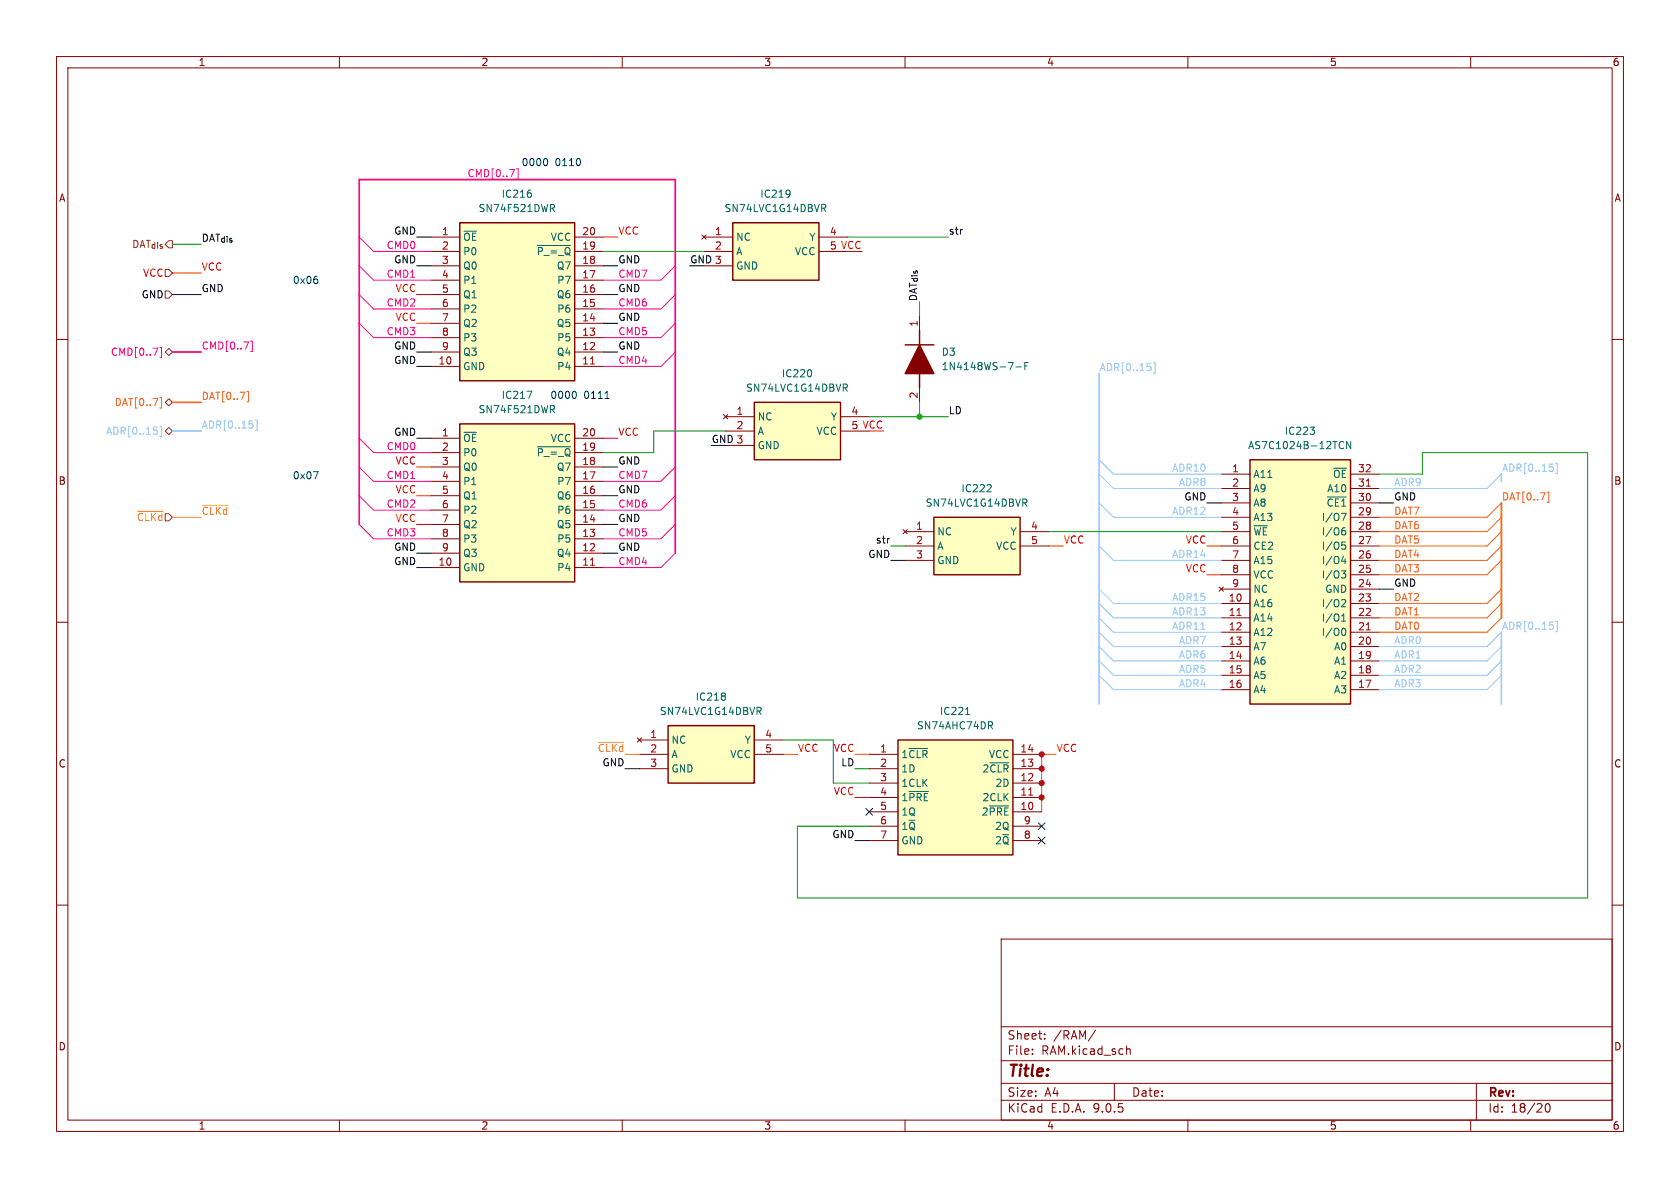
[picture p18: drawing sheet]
<svg xmlns="http://www.w3.org/2000/svg" width="297mm" height="210mm" viewBox="0 0 297 210" stroke-linecap="round" stroke-linejoin="round" font-family="sans-serif">
<defs><g id="words">
<text font-size="2.8" fill="#840000" x="178" y="190.9">Title:</text>
<g font-size="2.1" fill="#840000">
<text x="178" y="184">Sheet:</text>
<text x="186.2" y="184">/RAM/</text>
<text x="178" y="186.7">File:</text>
<text x="184.1" y="186.7">RAM.kicad_sch</text>
<text x="178" y="196.9">KiCad</text>
<text x="178" y="194.1">Size:</text>
<text x="184.7" y="194.1">A4</text>
<text x="185.7" y="196.9">E.D.A.</text>
<text x="193.3" y="196.9">9.0.5</text>
<text x="200" y="194.1">Date:</text>
<text x="263" y="194.3">Rev:</text>
<text x="263" y="196.9">Id:</text>
<text x="267.1" y="196.9">18/20</text>
</g>
<g font-size="1.8" fill="#840000">
<text x="35" y="11.9">1</text>
<text x="85" y="11.9">2</text>
<text x="135" y="11.9">3</text>
<text x="185" y="11.9">4</text>
<text x="235" y="11.9">5</text>
<text x="285" y="11.9">6</text>
<text x="10.3" y="35.9">A</text>
<text x="285.3" y="35.9">A</text>
<text x="10.3" y="85.9">B</text>
<text x="285.3" y="85.9">B</text>
<text x="10.3" y="135.9">C</text>
<text x="285.3" y="135.9">C</text>
<text x="10.3" y="185.9">D</text>
<text x="285.3" y="185.9">D</text>
<text x="35" y="199.9">1</text>
<text x="85" y="199.9">2</text>
<text x="135" y="199.9">3</text>
<text x="185" y="199.9">4</text>
<text x="235" y="199.9">5</text>
<text x="285" y="199.9">6</text>
</g>
<g font-size="1.8" fill="#0000c2">
<text x="92.1" y="29.6">0000</text>
<text x="98.1" y="29.6">0110</text>
<text x="51.7" y="50.4">0x06</text>
<text x="97.2" y="70.7">0000</text>
<text x="103.2" y="70.7">0111</text>
<text x="51.7" y="84.9">0x07</text>
</g>
<g font-size="1.8" fill="#ff0093">
<text x="82.5" y="31.4">CMD[0..7]</text>
<text x="68.3" y="44.1">CMD0</text>
<text x="68.3" y="49.2">CMD1</text>
<text x="109.2" y="49.2">CMD7</text>
<text x="68.3" y="54.3">CMD2</text>
<text x="68.3" y="59.3">CMD3</text>
<text x="109.2" y="54.3">CMD6</text>
<text x="109.2" y="59.3">CMD5</text>
<text x="19.5" y="63.1">CMD[0..7]</text>
<text x="35.6" y="61.9">CMD[0..7]</text>
<text x="109.2" y="64.4">CMD4</text>
<text x="68.3" y="79.7">CMD0</text>
<text x="68.3" y="89.8">CMD2</text>
<text x="68.3" y="84.7">CMD1</text>
<text x="109.2" y="89.8">CMD6</text>
<text x="109.2" y="84.7">CMD7</text>
<text x="68.3" y="94.9">CMD3</text>
<text x="109.2" y="94.9">CMD5</text>
<text x="109.2" y="100">CMD4</text>
</g>
<g font-size="1.8" fill="#006464">
<text x="88.6" y="35.2">IC216</text>
<text x="134.3" y="35.2">IC219</text>
<text x="84.5" y="37.7">SN74F521DWR</text>
<text x="128" y="37.7">SN74LVC1G14DBVR</text>
<text x="81.8" y="42.8">~{OE}</text>
<text x="81.8" y="45.3">P0</text>
<text x="81.8" y="47.9">Q0</text>
<text x="94.8" y="45.3">~{P_=_Q}</text>
<text x="97.3" y="42.8">VCC</text>
<text x="98.3" y="47.9">Q7</text>
<text x="130" y="42.8">NC</text>
<text x="130" y="45.3">A</text>
<text x="130" y="47.9">GND</text>
<text x="140.4" y="45.3">VCC</text>
<text x="143" y="42.8">Y</text>
<text x="81.8" y="50.4">P1</text>
<text x="81.8" y="52.9">Q1</text>
<text x="98.3" y="52.9">Q6</text>
<text x="98.4" y="50.4">P7</text>
<text x="81.8" y="55.5">P2</text>
<text x="81.8" y="58">Q2</text>
<text x="98.3" y="58">Q5</text>
<text x="98.4" y="55.5">P6</text>
<text x="81.8" y="60.6">P3</text>
<text x="81.8" y="63.1">Q3</text>
<text x="81.8" y="65.6">GND</text>
<text x="98.3" y="63.1">Q4</text>
<text x="98.4" y="60.6">P5</text>
<text x="98.4" y="65.6">P4</text>
<text x="166.4" y="63.1">D3</text>
<text x="166.4" y="65.6">1N4148WS-7-F</text>
<text x="88.6" y="70.7">IC217</text>
<text x="131.8" y="69.4">SN74LVC1G14DBVR</text>
<text x="138.1" y="66.9">IC220</text>
<text x="84.5" y="73.3">SN74F521DWR</text>
<text x="133.9" y="74.5">NC</text>
<text x="133.9" y="77.1">A</text>
<text x="144.3" y="77.1">VCC</text>
<text x="146.8" y="74.5">Y</text>
<text x="227" y="77.1">IC223</text>
<text x="81.8" y="78.3">~{OE}</text>
<text x="81.8" y="80.9">P0</text>
<text x="81.8" y="83.4">Q0</text>
<text x="94.8" y="80.9">~{P_=_Q}</text>
<text x="97.3" y="78.3">VCC</text>
<text x="98.3" y="83.4">Q7</text>
<text x="133.9" y="79.6">GND</text>
<text x="220.5" y="79.6">AS7C1024B-12TCN</text>
<text x="81.8" y="86">P1</text>
<text x="81.8" y="88.5">Q1</text>
<text x="98.3" y="88.5">Q6</text>
<text x="98.4" y="86">P7</text>
<text x="163.5" y="89.8">SN74LVC1G14DBVR</text>
<text x="169.9" y="87.2">IC222</text>
<text x="221.5" y="84.7">A11</text>
<text x="221.5" y="87.2">A9</text>
<text x="221.5" y="89.8">A8</text>
<text x="234.4" y="89.8">~{CE1}</text>
<text x="234.5" y="87.2">A10</text>
<text x="235.6" y="84.7">~{OE}</text>
<text x="81.8" y="91">P2</text>
<text x="81.8" y="93.6">Q2</text>
<text x="98.3" y="93.6">Q5</text>
<text x="98.4" y="91">P6</text>
<text x="165.6" y="94.8">NC</text>
<text x="178.5" y="94.8">Y</text>
<text x="221.5" y="92.3">A13</text>
<text x="221.5" y="94.8">~{WE}</text>
<text x="233.6" y="92.3">I/O7</text>
<text x="233.6" y="94.8">I/O6</text>
<text x="81.8" y="96.1">P3</text>
<text x="81.8" y="98.7">Q3</text>
<text x="81.8" y="101.2">GND</text>
<text x="98.3" y="98.7">Q4</text>
<text x="98.4" y="96.1">P5</text>
<text x="98.4" y="101.2">P4</text>
<text x="165.6" y="97.4">A</text>
<text x="165.6" y="99.9">GND</text>
<text x="176" y="97.4">VCC</text>
<text x="221.5" y="97.4">CE2</text>
<text x="221.5" y="99.9">A15</text>
<text x="233.6" y="97.4">I/O5</text>
<text x="233.6" y="99.9">I/O4</text>
<text x="221.5" y="102.5">VCC</text>
<text x="221.5" y="105">NC</text>
<text x="221.5" y="107.5">A16</text>
<text x="233.6" y="102.5">I/O3</text>
<text x="233.6" y="107.5">I/O2</text>
<text x="234.2" y="105">GND</text>
<text x="221.5" y="110.1">A14</text>
<text x="221.5" y="112.6">A12</text>
<text x="233.6" y="110.1">I/O1</text>
<text x="233.6" y="112.6">I/O0</text>
<text x="221.5" y="115.2">A7</text>
<text x="221.5" y="117.7">A6</text>
<text x="235.8" y="115.2">A0</text>
<text x="235.8" y="117.7">A1</text>
<text x="122.9" y="124.1">IC218</text>
<text x="221.5" y="120.2">A5</text>
<text x="221.5" y="122.8">A4</text>
<text x="235.8" y="120.2">A2</text>
<text x="235.8" y="122.8">A3</text>
<text x="116.6" y="126.6">SN74LVC1G14DBVR</text>
<text x="118.6" y="131.7">NC</text>
<text x="131.6" y="131.7">Y</text>
<text x="162" y="129.1">SN74AHC74DR</text>
<text x="166.1" y="126.6">IC221</text>
<text x="118.6" y="134.2">A</text>
<text x="118.6" y="136.8">GND</text>
<text x="129" y="134.2">VCC</text>
<text x="159.3" y="134.2">1~{CLR}</text>
<text x="159.3" y="136.8">1D</text>
<text x="173.6" y="136.8">2~{CLR}</text>
<text x="174.7" y="134.2">VCC</text>
<text x="159.3" y="139.3">1CLK</text>
<text x="159.3" y="141.8">1~{PRE}</text>
<text x="173.6" y="141.8">2CLK</text>
<text x="175.9" y="139.3">2D</text>
<text x="159.3" y="144.4">1Q</text>
<text x="159.3" y="146.9">1~{Q}</text>
<text x="159.3" y="149.5">GND</text>
<text x="173.5" y="144.4">2~{PRE}</text>
<text x="175.8" y="146.9">2Q</text>
<text x="175.8" y="149.5">2~{Q}</text>
</g>
<g font-size="1.8">
<text x="69.6" y="41.6">GND</text>
<text x="69.6" y="46.6">GND</text>
<text x="109.2" y="46.6">GND</text>
<text x="121.9" y="46.6">GND 3</text>
<text x="24.9" y="52.9">GND</text>
<text x="35.6" y="51.7">GND</text>
<text x="109.2" y="51.7">GND</text>
<text x="109.2" y="56.8">GND</text>
<text x="69.6" y="61.9">GND</text>
<text x="69.6" y="64.4">GND</text>
<text x="109.2" y="61.9">GND</text>
<text x="69.6" y="77.1">GND</text>
<text x="109.2" y="82.2">GND</text>
<text x="125.7" y="78.4">GND 3</text>
<text x="109.2" y="87.3">GND</text>
<text x="209.3" y="88.6">GND</text>
<text x="246.4" y="88.6">GND</text>
<text x="109.2" y="92.4">GND</text>
<text x="69.6" y="100">GND</text>
<text x="69.6" y="97.4">GND</text>
<text x="109.2" y="97.4">GND</text>
<text x="153.4" y="98.7">GND</text>
<text x="246.4" y="103.8">GND</text>
<text x="106.4" y="135.5">GND</text>
<text x="147.1" y="148.2">GND</text>
</g>
<g font-size="1.8" fill="#a90000">
<text x="78" y="41.7">1</text>
<text x="102.8" y="41.7">20</text>
<text x="126.3" y="41.7">1</text>
<text x="146.6" y="41.7">4</text>
<text x="78" y="44.2">2</text>
<text x="78" y="46.7">3</text>
<text x="102.8" y="44.2">19</text>
<text x="102.8" y="46.7">18</text>
<text x="126.3" y="44.2">2</text>
<text x="78" y="49.3">4</text>
<text x="78" y="51.8">5</text>
<text x="102.8" y="49.3">17</text>
<text x="102.8" y="51.8">16</text>
<text x="78" y="54.4">6</text>
<text x="78" y="56.9">7</text>
<text x="78" y="59.4">8</text>
<text x="102.8" y="54.4">15</text>
<text x="102.8" y="56.9">14</text>
<text x="102.8" y="59.4">13</text>
<text x="162.3" y="57.9" transform="rotate(-90 162.3 57.9)">1</text>
<text x="77.4" y="64.5">10</text>
<text x="78" y="62">9</text>
<text x="102.8" y="62">12</text>
<text x="102.8" y="64.5">11</text>
<text x="162.3" y="70.6" transform="rotate(-90 162.3 70.6)">2</text>
<text x="78" y="77.2">1</text>
<text x="102.8" y="77.2">20</text>
<text x="130.1" y="73.4">1</text>
<text x="130.1" y="75.9">2</text>
<text x="150.4" y="73.4">4</text>
<text x="78" y="79.8">2</text>
<text x="78" y="82.3">3</text>
<text x="102.8" y="79.8">19</text>
<text x="102.8" y="82.3">18</text>
<text x="217.7" y="83.6">1</text>
<text x="240" y="83.6">32</text>
<text x="78" y="84.8">4</text>
<text x="78" y="87.4">5</text>
<text x="78" y="89.9">6</text>
<text x="102.8" y="84.8">17</text>
<text x="102.8" y="87.4">16</text>
<text x="102.8" y="89.9">15</text>
<text x="217.7" y="86.1">2</text>
<text x="217.7" y="88.6">3</text>
<text x="240" y="86.1">31</text>
<text x="240" y="88.6">30</text>
<text x="78" y="92.5">7</text>
<text x="78" y="95">8</text>
<text x="102.8" y="92.5">14</text>
<text x="102.8" y="95">13</text>
<text x="161.9" y="93.7">1</text>
<text x="182.2" y="93.7">4</text>
<text x="217.7" y="91.2">4</text>
<text x="217.7" y="93.7">5</text>
<text x="240" y="91.2">29</text>
<text x="240" y="93.7">28</text>
<text x="77.4" y="100.1">10</text>
<text x="78" y="97.5">9</text>
<text x="102.8" y="97.5">12</text>
<text x="102.8" y="100.1">11</text>
<text x="161.9" y="96.3">2</text>
<text x="161.9" y="98.8">3</text>
<text x="182.2" y="96.3">5</text>
<text x="217.7" y="96.3">6</text>
<text x="217.7" y="98.8">7</text>
<text x="217.7" y="101.3">8</text>
<text x="240" y="96.3">27</text>
<text x="240" y="98.8">26</text>
<text x="240" y="101.3">25</text>
<text x="217.1" y="106.4">10</text>
<text x="217.7" y="103.9">9</text>
<text x="240" y="103.9">24</text>
<text x="240" y="106.4">23</text>
<text x="217.1" y="109">11</text>
<text x="217.1" y="111.5">12</text>
<text x="240" y="109">22</text>
<text x="240" y="111.5">21</text>
<text x="217.1" y="114">13</text>
<text x="217.1" y="116.6">14</text>
<text x="217.1" y="119.1">15</text>
<text x="240" y="114">20</text>
<text x="240" y="116.6">19</text>
<text x="240" y="119.1">18</text>
<text x="217.1" y="121.7">16</text>
<text x="240" y="121.7">17</text>
<text x="114.9" y="130.6">1</text>
<text x="135.2" y="130.6">4</text>
<text x="114.9" y="133.1">2</text>
<text x="114.9" y="135.6">3</text>
<text x="135.2" y="133.1">5</text>
<text x="155.5" y="133.1">1</text>
<text x="155.5" y="135.6">2</text>
<text x="180.3" y="133.1">14</text>
<text x="180.3" y="135.6">13</text>
<text x="155.5" y="138.2">3</text>
<text x="155.5" y="140.7">4</text>
<text x="155.5" y="143.3">5</text>
<text x="180.3" y="138.2">12</text>
<text x="180.3" y="140.7">11</text>
<text x="180.3" y="143.3">10</text>
<text x="155.5" y="145.8">6</text>
<text x="155.5" y="148.3">7</text>
<text x="180.9" y="145.8">9</text>
<text x="180.9" y="148.3">8</text>
</g>
<g font-size="1.8" fill="#ff0007">
<text x="109.2" y="41.6">VCC</text>
<text x="35.6" y="47.9">VCC</text>
<text x="146.6" y="44.2">5 VCC</text>
<text x="25.2" y="49.1">VCC</text>
<text x="69.8" y="51.7">VCC</text>
<text x="69.8" y="56.8">VCC</text>
<text x="109.2" y="77.1">VCC</text>
<text x="150.4" y="75.9">5 VCC</text>
<text x="69.8" y="82.2">VCC</text>
<text x="69.8" y="87.3">VCC</text>
<text x="69.8" y="92.4">VCC</text>
<text x="188" y="96.2">VCC</text>
<text x="209.5" y="96.2">VCC</text>
<text x="209.5" y="101.3">VCC</text>
<text x="141" y="133">VCC</text>
<text x="147.3" y="133">VCC</text>
<text x="186.7" y="133">VCC</text>
<text x="147.3" y="140.6">VCC</text>
</g>
<g font-size="1.8" fill="#0f0f0f">
<text x="167.6" y="41.6">str</text>
<text x="35.6" y="42.8">DAT_{dis}</text>
<text x="162.2" y="53.3" transform="rotate(-90 162.2 53.3)">DAT_{dis}</text>
<text x="167.6" y="73.3">LD</text>
<text x="154.7" y="96.2">str</text>
<text x="148.6" y="135.5">LD</text>
</g>
<g font-size="1.8" fill="#725600">
<text x="23.2" y="44">DAT_{dis}</text>
<text x="24.1" y="92.3">~{CLKd}</text>
</g>
<g font-size="1.8" fill="#8fc5ff">
<text x="194.3" y="65.7">ADR[0..15]</text>
<text x="18.7" y="77.1">ADR[0..15]</text>
<text x="35.6" y="75.9">ADR[0..15]</text>
<text x="207.1" y="83.5">ADR10</text>
<text x="265.4" y="83.5">ADR[0..15]</text>
<text x="208.3" y="86">ADR8</text>
<text x="246.4" y="86">ADR9</text>
<text x="207.1" y="91.1">ADR12</text>
<text x="207.1" y="98.7">ADR14</text>
<text x="207.1" y="106.3">ADR15</text>
<text x="207.1" y="108.9">ADR13</text>
<text x="207.1" y="111.4">ADR11</text>
<text x="208.3" y="114">ADR7</text>
<text x="246.4" y="114">ADR0</text>
<text x="265.4" y="111.4">ADR[0..15]</text>
<text x="208.3" y="116.5">ADR6</text>
<text x="208.3" y="119">ADR5</text>
<text x="246.4" y="119">ADR2</text>
<text x="246.4" y="116.5">ADR1</text>
<text x="208.3" y="121.6">ADR4</text>
<text x="246.4" y="121.6">ADR3</text>
</g>
<g font-size="1.8" fill="#ff6400">
<text x="20.2" y="72">DAT[0..7]</text>
<text x="35.6" y="70.8">DAT[0..7]</text>
<text x="265.4" y="88.6">DAT[0..7]</text>
<text x="246.4" y="93.6">DAT6</text>
<text x="246.4" y="91.1">DAT7</text>
<text x="246.4" y="96.2">DAT5</text>
<text x="246.4" y="101.3">DAT3</text>
<text x="246.4" y="98.7">DAT4</text>
<text x="246.4" y="106.3">DAT2</text>
<text x="246.4" y="111.4">DAT0</text>
<text x="246.4" y="108.9">DAT1</text>
</g>
<g font-size="1.8" fill="#ffba00">
<text x="35.6" y="91.1">~{CLKd}</text>
<text x="105.6" y="133">~{CLKd}</text>
</g>
</g></defs>
<g fill="none" stroke="#840000" stroke-width=".18">
<path d="M10 10h277v190h-277zM12 12h273v186h-273zM60 10v2M110 10v2M160 10v2M210 10v2M260 10v2M10 60h2M285 60h2M10 110h2M285 110h2M10 160h2"/>
<path d="M177 166h108v32h-108zM285 160h2M60 198v2M110 198v2M160 198v2M177 194.5h108M177 191.5h108M177 187.5h108M177 181.5h108M182.5 186.3v.1M182.5 185.5v.1M184.7 183.6v.1"/>
<path d="M184.7 182.8v.1M193.7 182.1l-1.3 2M197 191.5v3M199.2 185.5l.2-.1 .3 .1 .1 .9M210 198v2M260 198v2M261 191.5v6.5M273.3 195.2l.2-.1a.81 .81 0 0 1 .6 .6 .81 .81 0 0 1-.3 .8l-.1 .1a.81 .81 0 0 1-.4-1.4z"/>
</g>
<path d="M221 81.3h17.8v43.2h-17.8z" fill="#ffffc2"/>
<path d="M221 81.3h17.8v43.2h-17.8z" fill="none" stroke="#840000" stroke-width=".25"/>
<g fill="none" stroke="#840000" stroke-width=".18">
<path d="M215.9 83.8h5.1M215.9 86.4h5.1M215.9 88.9h5.1M215.9 91.4h5.1M215.9 94h5.1M215.9 96.5h5.1M215.9 99.1h5.1M238.8 83.8h5M238.8 86.4h5M238.8 88.9h5M238.8 91.4h5M238.8 94h5"/>
<path d="M238.8 96.5h5M238.8 99.1h5M215.5 103.8l.8 .7M215.9 101.6h5.1M215.9 104.1h5.1M215.9 106.7h5.1M215.9 109.2h5.1M215.9 111.8h5.1M215.9 114.3h5.1M215.9 116.8h5.1M215.9 119.4h5.1M216.3 103.8l-.8 .7"/>
<path d="M238.8 101.6h5M238.8 104.1h5M238.8 106.7h5M238.8 109.2h5M238.8 111.8h5M238.8 114.3h5M238.8 116.8h5M238.8 119.4h5M215.9 121.9h5.1M238.8 121.9h5"/>
</g>
<path d="M241.5 85.9h.8M218.7 108.8h.7M241.5 111.3h.8" fill="none" stroke="#a90000" stroke-width=".18"/>
<g fill="none" stroke="#006464" stroke-width=".18">
<path d="M231.6 75.5h.8l-.4 .5M232.3 76.1l.1 .1-.1 .5M236.9 79.1l.3 .2 .3-.1M237.5 78.2l-.3-.2-.3 .2M238.8 78v1.3l-.7-1.3v1.3M234.7 87.9h3.3M237.1 90.7h.9l-.6 1.3M237.2 95.8h.6M237.4 96.3h.3l.2 .3-.1 .4-.4 .1M237.4 93.8h.3l.2 .2-.1 .4-.4 .2M237.5 98.3l-.3 .9h.8M237.8 93.3l-.4 .1"/>
<path d="M237.8 98.8v.8M237.1 100.9h.8l-.4 .5 .3 .1 .1 .4-.2 .3h-.4M237.2 109.8h.7M237.2 108.9l.3-.4v1.3M237.4 106l.4 .1 .1 .3-.8 .9h.8M237.4 111.1h.1a.68 .68 0 0 1 .4 .6 .68 .68 0 0 1-.4 .6h-.1"/>
</g>
<path d="M158.7 130.8h20.4v20.3h-20.4z" fill="#ffffc2"/>
<path d="M158.7 130.8h20.4v20.3h-20.4z" fill="none" stroke="#840000" stroke-width=".25"/>
<g fill="none" stroke="#840000" stroke-width=".18">
<path d="M153.7 133.4h5M153.7 135.9h5M153.7 138.4h5M179.1 133.4h5M179.1 135.9h5M179.1 138.4h5M153.7 141h5M153.7 143.5h5M153.7 146.1h5M153.7 148.6h5M179.1 141h5M179.1 143.5h5"/>
<path d="M179.1 146.1h5M179.1 148.6h5"/>
</g>
<path d="M160.7 132.3h3.3M160.7 139.9h3.4M170.7 126.3h.7M170.9 125.2l.2-.2v1.3M175 134.8h3.3M175 128.2l.5 .6M175.2 127.6l.3 .2-.1 .3-.2 .1M174.9 142.5h3.4" fill="none" stroke="#006464" stroke-width=".18"/>
<path d="M181.9 140.6h.7" fill="none" stroke="#a90000" stroke-width=".18"/>
<path d="M81.3 74.9h20.3v28h-20.3z" fill="#ffffc2"/>
<path d="M81.3 74.9h20.3v28h-20.3z" fill="none" stroke="#840000" stroke-width=".25"/>
<g fill="none" stroke="#840000" stroke-width=".18">
<path d="M76.2 77.5h5.1M101.6 77.5h5.1M76.2 80h5.1M76.2 82.6h5.1M76.2 85.1h5.1M76.2 87.6h5.1M76.2 90.2h5.1M76.2 92.7h5.1M76.2 95.3h5.1M76.2 97.8h5.1M101.6 80h5.1M101.6 82.6h5.1"/>
<path d="M101.6 85.1h5.1M101.6 87.6h5.1M101.6 90.2h5.1M101.6 92.7h5.1M101.6 95.3h5.1M101.6 97.8h5.1M76.2 100.3h5.1M101.6 100.3h5.1"/>
</g>
<path d="M93.2 69.2h.8l-.5 1.2M95 79h5.9M97.3 71.7h.5l.2 .2-.1 .4-.6 .1M97.6 72.4l.4 .6" fill="none" stroke="#006464" stroke-width=".18"/>
<path d="M104.4 99.9h.7" fill="none" stroke="#a90000" stroke-width=".18"/>
<path d="M81.3 39.4h20.3v27.9h-20.3z" fill="#ffffc2"/>
<path d="M81.3 39.4h20.3v27.9h-20.3z" fill="none" stroke="#840000" stroke-width=".25"/>
<g fill="none" stroke="#840000" stroke-width=".18">
<path d="M76.2 41.9h5.1M76.2 44.5h5.1M76.2 47h5.1M76.2 49.5h5.1M76.2 52.1h5.1M76.2 54.6h5.1M76.2 57.2h5.1M76.2 59.7h5.1M101.6 41.9h5.1M101.6 44.5h5.1M101.6 47h5.1M101.6 49.5h5.1"/>
<path d="M101.6 52.1h5.1M101.6 54.6h5.1M101.6 57.2h5.1M101.6 59.7h5.1M76.2 62.2h5.1M76.2 64.8h5.1M101.6 62.2h5.1M101.6 64.8h5.1"/>
</g>
<path d="M93.8 34.1l.1 .2-.1 .5M97.3 36.1h.5l.2 .3-.1 .3-.6 .1M97.6 36.8l.4 .6M95 43.4h5.9" fill="none" stroke="#006464" stroke-width=".18"/>
<path d="M104.4 64.4h.7" fill="none" stroke="#a90000" stroke-width=".18"/>
<path d="M133.3 71.1h15.3v10.2h-15.3z" fill="#ffffc2"/>
<path d="M133.3 71.1h15.3v10.2h-15.3z" fill="none" stroke="#840000" stroke-width=".25"/>
<path d="M127.9 73.3l.8 .7M128.3 73.7h5M128.3 76.2h5M128.3 78.7h5M128.7 73.3l-.8 .7M148.6 73.7h5.1M148.6 76.2h5.1" fill="none" stroke="#840000" stroke-width=".18"/>
<path d="M143.4 65.5l.1 .3-.1 .7M149.1 67.9h.5l.2 .2-.1 .4-.6 .1M149.4 68.6l.4 .6" fill="none" stroke="#006464" stroke-width=".18"/>
<path d="M118.1 128.3h15.2v10.1h-15.2z" fill="#ffffc2"/>
<path d="M118.1 128.3h15.2v10.1h-15.2z" fill="none" stroke="#840000" stroke-width=".25"/>
<path d="M112.6 130.4l.8 .8M113 130.8h5.1M113 133.4h5.1M113 135.9h5.1M113.4 130.4l-.8 .8M133.3 130.8h5.1M133.3 133.4h5.1" fill="none" stroke="#840000" stroke-width=".18"/>
<path d="M128.1 122.6l.1 .1-.1 .3M128.1 123.1l.1 .2-.1 .4M133.8 125h.5l.3 .3-.2 .3-.6 .1M134.1 125.7l.5 .6" fill="none" stroke="#006464" stroke-width=".18"/>
<path d="M129.5 39.4h15.3v10.1h-15.3z" fill="#ffffc2"/>
<path d="M129.5 39.4h15.3v10.1h-15.3zM162.6 58.4v2.6M160 61h5.1M162.6 66v2.6" fill="none" stroke="#840000" stroke-width=".25"/>
<path d="M124.1 41.5l.7 .8M124.5 41.9h5M124.5 44.5h5M124.5 47h5M124.8 41.5l-.7 .8M144.8 41.9h5.1M144.8 44.5h5.1M162.6 55.9v2.5M162.6 68.6v2.5" fill="none" stroke="#840000" stroke-width=".18"/>
<path d="M139.5 33.7h.1a1.07 1.07 0 0 1-.1 1M139.7 34.1l-.2 .2M145.3 36.1h.4l.3 .3-.1 .3-.6 .1M145.6 36.8l.4 .6M179.6 64.9h1M181.2 64.7h.4M181.8 64.1h-.6v1.2" fill="none" stroke="#006464" stroke-width=".18"/>
<path d="M162.6 61l2.5 5h-5.1z" fill="#840000" stroke="#840000" stroke-width=".25"/>
<path d="M165.1 91.4h15.2v10.2h-15.2z" fill="#ffffc2"/>
<path d="M165.1 91.4h15.2v10.2h-15.2z" fill="none" stroke="#840000" stroke-width=".25"/>
<path d="M159.6 93.6l.8 .8M160 94h5.1M160 96.5h5.1M160 99.1h5.1M160.4 93.6l-.8 .8M180.3 94h5.1M180.3 96.5h5.1" fill="none" stroke="#840000" stroke-width=".18"/>
<path d="M175.1 85.7l.1 .2v.3l-.8 .7h.8M180.8 88.2h.5l.2 .3-.1 .3-.6 .1M181.1 88.9l.4 .6" fill="none" stroke="#006464" stroke-width=".18"/>
<path d="M24.3 90.4h4.5M30.5 91.4h5.1M35.8 89.3h4.5M105.8 131.2h4.5M110.5 133.4h2.5" fill="none" stroke="#ffba00" stroke-width=".18"/>
<path d="M29.2 47.6h.6l.7 .7-.7 .6h-.6zM29.2 51.4h.6l.7 .7-.7 .6h-.6zM29.2 76.2l.6-.6 .7 .6-.7 .6zM29.2 71.1l.6-.6 .7 .6-.7 .7zM29.2 62.2l.6-.6 .7 .6-.7 .7z" fill="none" stroke="#725600" stroke-width=".18"/>
<g fill="none" stroke="#8fc5ff" stroke-width=".18">
<path d="M27.8 76.1v.6M28.3 75.4h.3v1.8h-.3M44.7 75v.6M45.2 74.3h.3v1.8h-.3M203.4 64.9v.5M203.9 64.1h.3v1.9h-.3M194.3 83.8l2.5 2.6h19.1M194.3 81.3l2.5 2.5h19.1M194.3 88.9l2.5 2.5h19.1M194.3 96.5l2.5 2.6h19.1M265.4 83.8l-2.5 2.6h-19.1M274.5 82.6v.6"/>
<path d="M275 81.9h.3v1.8h-.3M194.3 119.4l2.5 2.5h19.1M194.3 116.8l2.5 2.6h19.1M194.3 111.8l2.5 2.5h19.1M194.3 114.3l2.5 2.5h19.1M194.3 109.2l2.5 2.6h19.1M194.3 106.7l2.5 2.5h19.1M194.3 104.1l2.5 2.6h19.1M265.4 119.4l-2.5 2.5h-19.1M265.4 116.8l-2.5 2.6h-19.1M265.4 111.8l-2.5 2.5h-19.1M265.4 114.3l-2.5 2.5h-19.1"/>
<path d="M274.5 110.6v.5M275 109.9h.3v1.8h-.3"/>
</g>
<path d="M28.3 70.3h.3v1.8h-.3M43.6 69.2h.3v1.8h-.3M265.4 91.4l-2.5 2.6h-19.1M265.4 99.1l-2.5 2.5h-19.1M265.4 96.5l-2.5 2.6h-19.1M265.4 94l-2.5 2.5h-19.1M265.4 88.9l-2.5 2.5h-19.1M273.5 87h.3v1.8h-.3M265.4 109.2l-2.5 2.6h-19.1M265.4 106.7l-2.5 2.5h-19.1M265.4 104.1l-2.5 2.6h-19.1" fill="none" stroke="#ff6400" stroke-width=".18"/>
<g fill="none" stroke="#ff0093" stroke-width=".18">
<path d="M91.3 29.8h.3v1.9h-.3M63.5 57.2l2.5 2.5h10.2M63.5 41.9l2.5 2.6h10.2M63.5 47l2.5 2.5h10.2M63.5 52.1l2.5 2.5h10.2M119.4 57.2l-2.6 2.5h-10.1M119.4 47l-2.6 2.5h-10.1M119.4 52.1l-2.6 2.5h-10.1M28.3 61.4h.3v1.8h-.3M44.3 60.3h.3v1.8h-.3M63.5 77.5l2.5 2.5h10.2M119.4 62.2l-2.6 2.6h-10.1"/>
<path d="M63.5 92.7l2.5 2.6h10.2M63.5 87.6l2.5 2.6h10.2M63.5 82.6l2.5 2.5h10.2M119.4 92.7l-2.6 2.6h-10.1M119.4 87.6l-2.6 2.6h-10.1M119.4 97.8l-2.6 2.5h-10.1M119.4 82.6l-2.6 2.5h-10.1"/>
</g>
<path d="M30.5 62.2h5.1M63.5 92.7v-60.9h55.9v66" fill="none" stroke="#ff0093" stroke-width=".3"/>
<path d="M30.5 76.2h5.1M194.3 66v58.5M265.4 83.8v1.3M265.4 111.8v12.7" fill="none" stroke="#8fc5ff" stroke-width=".3"/>
<path d="M30.5 71.1h5.1M265.4 88.9v20.3" fill="none" stroke="#ff6400" stroke-width=".3"/>
<g fill="none" stroke="#ff0007" stroke-width=".18">
<path d="M30.5 48.3h5.1M73.7 57.2h2.5M73.7 52.1h2.5M106.7 41.9h2.5M106.7 77.5h2.5M73.7 92.7h2.5M73.7 87.6h2.5M73.7 82.6h2.5M185.4 96.5h2.6M213.4 96.5h2.5M213.4 101.6h2.5M138.4 133.4h2.6"/>
<path d="M151.1 133.4h2.6M186.7 133.4h-2.6v10.1M151.1 141h2.6"/>
</g>
<g fill="none" stroke="#000" stroke-width=".18">
<path d="M30.5 52.1h5.1M73.7 47h2.5M73.7 41.9h2.5M106.7 47h2.5M106.7 52.1h2.5M106.7 57.2h2.5M73.7 62.2h2.5M73.7 64.8h2.5M73.7 77.5h2.5M106.7 62.2h2.5M73.7 97.8h2.5M106.7 82.6h2.5"/>
<path d="M106.7 92.7h2.5M106.7 87.6h2.5M106.7 97.8h2.5M157.5 99.1h2.5M213.4 88.9h2.5M243.8 88.9h2.6M73.7 100.3h2.5M243.8 104.1h2.6M110.5 135.9h2.5M151.1 148.6h2.6"/>
</g>
<path d="M30.5 43.2h5.1M106.7 44.5h17.8M149.9 41.9h17.7M162.6 53.3v2.6M128.3 76.2h-12.7v3.8h-8.9M153.7 73.7h13.9M162.6 71.1v2.6M157.5 96.5h2.5M185.4 94h30.5M243.8 83.8h7.7v-3.8h29.2v78.8h-139.7v-12.7h12.7M138.4 130.8h8.9v7.6h6.4M151.1 135.9h2.6" fill="none" stroke="#009600" stroke-width=".18"/>
<path d="M153.1 142.9l1.2 1.2M154.3 142.9l-1.2 1.2M183.5 145.4l1.3 1.3M183.5 148l1.3 1.2M184.8 145.4l-1.3 1.3M184.8 148l-1.3 1.2" fill="none" stroke="#000084" stroke-width=".18"/>
<path d="M96.5 28a.79 .79 0 0 1 0 1.3M102.6 28.3v.7M55.8 48.8h.3M55.9 49.3l.3 .3v.3l-.3 .2M101.6 69.2a.79 .79 0 0 1 0 1.2M107 70.4h.7M55.4 83.4h.8l-.5 1.2" fill="none" stroke="#0000c2" stroke-width=".18"/>
<circle cx="162.6" cy="73.7" r=".46" fill="#009600" stroke="#009600" stroke-width=".18"/>
<g fill="#ff0007" stroke="#ff0007" stroke-width=".18">
<circle cx="184.1" cy="135.9" r=".46"/>
<circle cx="184.1" cy="133.4" r=".46"/>
<circle cx="184.1" cy="141" r=".46"/>
<circle cx="184.1" cy="138.4" r=".46"/>
</g>
<use href="#words"/>
</svg>
